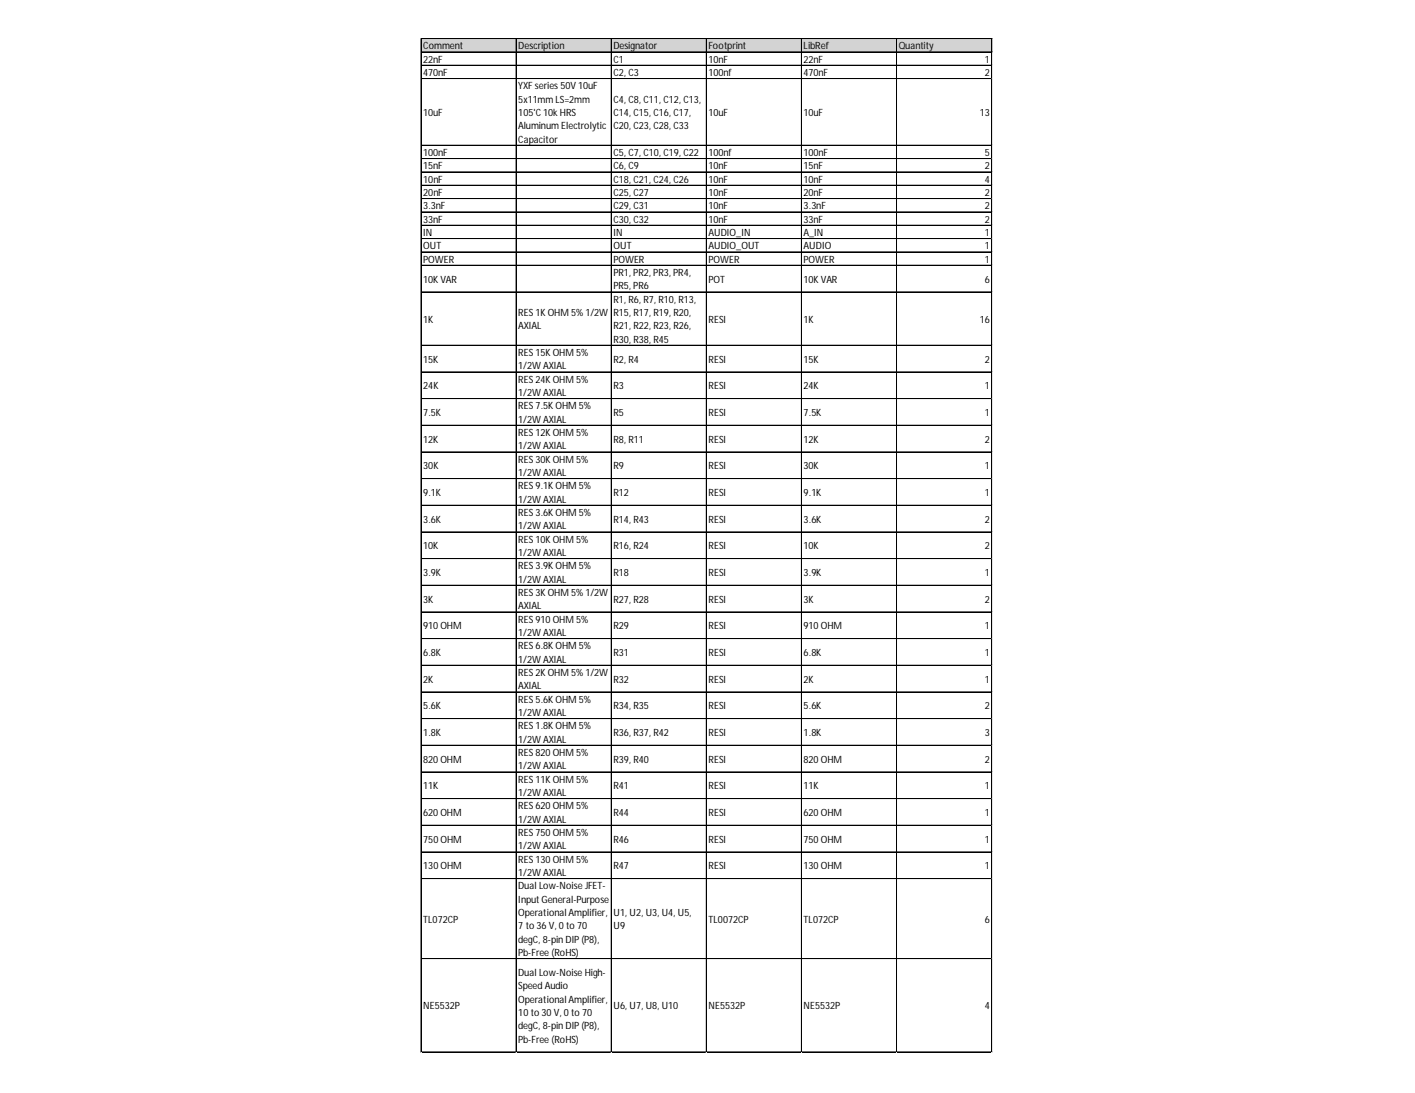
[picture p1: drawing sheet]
<svg xmlns="http://www.w3.org/2000/svg" width="279mm" height="216mm" viewBox="0 0 279 216" stroke-linecap="round" stroke-linejoin="round" font-family="sans-serif">
<defs><g id="words">
<g font-size="2">
<text x="83.6" y="9.7">Comment</text>
<text x="102.3" y="9.7">Description</text>
<text x="121.1" y="9.7">Designator</text>
<text x="139.9" y="9.7">Footprint</text>
<text x="158.7" y="9.7">LibRef</text>
<text x="177.5" y="9.7">Quantity</text>
<text x="83.6" y="12.3">22nF</text>
<text x="83.6" y="15">470nF</text>
<text x="102.3" y="17.6">YXF series 50V 10uF</text>
<text x="121.1" y="12.3">C1</text>
<text x="121.1" y="15">C2, C3</text>
<text x="139.9" y="12.3">10nF</text>
<text x="139.9" y="15">100nf</text>
<text x="158.7" y="12.3">22nF</text>
<text x="158.7" y="15">470nF</text>
<text x="194.5" y="12.3">1</text>
<text x="194.5" y="15">2</text>
<text x="83.6" y="22.9">10uF</text>
<text x="102.3" y="20.3">5x11mm LS=2mm</text>
<text x="102.3" y="22.9">105'C 10k HRS</text>
<text x="121.1" y="20.3">C4, C8, C11, C12, C13,</text>
<text x="121.1" y="22.9">C14, C15, C16, C17,</text>
<text x="139.9" y="22.9">10uF</text>
<text x="158.7" y="22.9">10uF</text>
<text x="193.5" y="22.9">13</text>
<text x="102.3" y="25.5">Aluminum Electrolytic</text>
<text x="102.3" y="28.2">Capacitor</text>
<text x="121.1" y="25.5">C20, C23, C28, C33</text>
<text x="83.6" y="30.8">100nF</text>
<text x="83.6" y="33.4">15nF</text>
<text x="121.1" y="30.8">C5, C7, C10, C19, C22</text>
<text x="121.1" y="33.4">C6, C9</text>
<text x="139.9" y="30.8">100nf</text>
<text x="139.9" y="33.4">10nF</text>
<text x="158.7" y="30.8">100nF</text>
<text x="158.7" y="33.4">15nF</text>
<text x="194.5" y="30.8">5</text>
<text x="194.5" y="33.4">2</text>
<text x="83.6" y="36.1">10nF</text>
<text x="83.6" y="38.7">20nF</text>
<text x="83.6" y="41.3">3.3nF</text>
<text x="121.1" y="36.1">C18, C21, C24, C26</text>
<text x="121.1" y="38.7">C25, C27</text>
<text x="121.1" y="41.3">C29, C31</text>
<text x="139.9" y="36.1">10nF</text>
<text x="139.9" y="38.7">10nF</text>
<text x="139.9" y="41.3">10nF</text>
<text x="158.7" y="36.1">10nF</text>
<text x="158.7" y="38.7">20nF</text>
<text x="158.7" y="41.3">3.3nF</text>
<text x="194.5" y="36.1">4</text>
<text x="194.5" y="38.7">2</text>
<text x="194.5" y="41.3">2</text>
<text x="83.6" y="44">33nF</text>
<text x="83.6" y="46.6">IN</text>
<text x="121.1" y="44">C30, C32</text>
<text x="121.1" y="46.6">IN</text>
<text x="139.9" y="44">10nF</text>
<text x="139.9" y="46.6">AUDIO_IN</text>
<text x="158.7" y="44">33nF</text>
<text x="158.7" y="46.6">A_IN</text>
<text x="194.5" y="44">2</text>
<text x="194.5" y="46.6">1</text>
<text x="83.6" y="49.2">OUT</text>
<text x="83.6" y="51.9">POWER</text>
<text x="121.1" y="49.2">OUT</text>
<text x="121.1" y="51.9">POWER</text>
<text x="139.9" y="49.2">AUDIO_OUT</text>
<text x="139.9" y="51.9">POWER</text>
<text x="158.7" y="49.2">AUDIO</text>
<text x="158.7" y="51.9">POWER</text>
<text x="194.5" y="49.2">1</text>
<text x="194.5" y="51.9">1</text>
<text x="83.6" y="55.8">10K VAR</text>
<text x="121.1" y="54.5">PR1, PR2, PR3, PR4,</text>
<text x="121.1" y="57.1">PR5, PR6</text>
<text x="121.1" y="59.8">R1, R6, R7, R10, R13,</text>
<text x="139.9" y="55.8">POT</text>
<text x="158.7" y="55.8">10K VAR</text>
<text x="194.5" y="55.8">6</text>
<text x="83.6" y="63.7">1K</text>
<text x="102.3" y="62.4">RES 1K OHM 5% 1/2W</text>
<text x="102.3" y="65">AXIAL</text>
<text x="121.1" y="62.4">R15, R17, R19, R20,</text>
<text x="121.1" y="65">R21, R22, R23, R26,</text>
<text x="139.9" y="63.7">RESI</text>
<text x="158.7" y="63.7">1K</text>
<text x="193.5" y="63.7">16</text>
<text x="83.6" y="71.6">15K</text>
<text x="102.3" y="70.3">RES 15K OHM 5%</text>
<text x="121.1" y="67.7">R30, R38, R45</text>
<text x="121.1" y="71.6">R2, R4</text>
<text x="139.9" y="71.6">RESI</text>
<text x="158.7" y="71.6">15K</text>
<text x="194.5" y="71.6">2</text>
<text x="83.6" y="76.9">24K</text>
<text x="102.3" y="72.9">1/2W AXIAL</text>
<text x="102.3" y="75.6">RES 24K OHM 5%</text>
<text x="121.1" y="76.9">R3</text>
<text x="139.9" y="76.9">RESI</text>
<text x="158.7" y="76.9">24K</text>
<text x="194.5" y="76.9">1</text>
<text x="83.6" y="82.1">7.5K</text>
<text x="102.3" y="78.2">1/2W AXIAL</text>
<text x="102.3" y="80.8">RES 7.5K OHM 5%</text>
<text x="102.3" y="83.5">1/2W AXIAL</text>
<text x="121.1" y="82.1">R5</text>
<text x="139.9" y="82.1">RESI</text>
<text x="158.7" y="82.1">7.5K</text>
<text x="194.5" y="82.1">1</text>
<text x="83.6" y="87.4">12K</text>
<text x="102.3" y="86.1">RES 12K OHM 5%</text>
<text x="102.3" y="88.7">1/2W AXIAL</text>
<text x="121.1" y="87.4">R8, R11</text>
<text x="139.9" y="87.4">RESI</text>
<text x="158.7" y="87.4">12K</text>
<text x="194.5" y="87.4">2</text>
<text x="83.6" y="92.7">30K</text>
<text x="102.3" y="91.4">RES 30K OHM 5%</text>
<text x="102.3" y="94">1/2W AXIAL</text>
<text x="121.1" y="92.7">R9</text>
<text x="139.9" y="92.7">RESI</text>
<text x="158.7" y="92.7">30K</text>
<text x="194.5" y="92.7">1</text>
<text x="83.6" y="97.9">9.1K</text>
<text x="102.3" y="96.6">RES 9.1K OHM 5%</text>
<text x="102.3" y="99.3">1/2W AXIAL</text>
<text x="102.3" y="101.9">RES 3.6K OHM 5%</text>
<text x="121.1" y="97.9">R12</text>
<text x="139.9" y="97.9">RESI</text>
<text x="158.7" y="97.9">9.1K</text>
<text x="194.5" y="97.9">1</text>
<text x="83.6" y="103.2">3.6K</text>
<text x="102.3" y="104.5">1/2W AXIAL</text>
<text x="102.3" y="107.2">RES 10K OHM 5%</text>
<text x="121.1" y="103.2">R14, R43</text>
<text x="139.9" y="103.2">RESI</text>
<text x="158.7" y="103.2">3.6K</text>
<text x="194.5" y="103.2">2</text>
<text x="83.6" y="108.5">10K</text>
<text x="83.6" y="113.8">3.9K</text>
<text x="102.3" y="109.8">1/2W AXIAL</text>
<text x="102.3" y="112.4">RES 3.9K OHM 5%</text>
<text x="121.1" y="108.5">R16, R24</text>
<text x="121.1" y="113.8">R18</text>
<text x="139.9" y="108.5">RESI</text>
<text x="139.9" y="113.8">RESI</text>
<text x="158.7" y="108.5">10K</text>
<text x="158.7" y="113.8">3.9K</text>
<text x="194.5" y="108.5">2</text>
<text x="194.5" y="113.8">1</text>
<text x="83.6" y="119">3K</text>
<text x="102.3" y="115.1">1/2W AXIAL</text>
<text x="102.3" y="117.7">RES 3K OHM 5% 1/2W</text>
<text x="121.1" y="119">R27, R28</text>
<text x="139.9" y="119">RESI</text>
<text x="158.7" y="119">3K</text>
<text x="194.5" y="119">2</text>
<text x="83.6" y="124.3">910 OHM</text>
<text x="102.3" y="120.3">AXIAL</text>
<text x="102.3" y="123">RES 910 OHM 5%</text>
<text x="102.3" y="125.6">1/2W AXIAL</text>
<text x="121.1" y="124.3">R29</text>
<text x="139.9" y="124.3">RESI</text>
<text x="158.7" y="124.3">910 OHM</text>
<text x="194.5" y="124.3">1</text>
<text x="83.6" y="129.6">6.8K</text>
<text x="102.3" y="128.2">RES 6.8K OHM 5%</text>
<text x="102.3" y="130.9">1/2W AXIAL</text>
<text x="121.1" y="129.6">R31</text>
<text x="139.9" y="129.6">RESI</text>
<text x="158.7" y="129.6">6.8K</text>
<text x="194.5" y="129.6">1</text>
<text x="83.6" y="134.8">2K</text>
<text x="102.3" y="133.5">RES 2K OHM 5% 1/2W</text>
<text x="102.3" y="136.1">AXIAL</text>
<text x="121.1" y="134.8">R32</text>
<text x="139.9" y="134.8">RESI</text>
<text x="158.7" y="134.8">2K</text>
<text x="194.5" y="134.8">1</text>
<text x="83.6" y="140.1">5.6K</text>
<text x="102.3" y="138.8">RES 5.6K OHM 5%</text>
<text x="102.3" y="141.4">1/2W AXIAL</text>
<text x="121.1" y="140.1">R34, R35</text>
<text x="139.9" y="140.1">RESI</text>
<text x="158.7" y="140.1">5.6K</text>
<text x="194.5" y="140.1">2</text>
<text x="83.6" y="145.4">1.8K</text>
<text x="102.3" y="144">RES 1.8K OHM 5%</text>
<text x="102.3" y="146.7">1/2W AXIAL</text>
<text x="102.3" y="149.3">RES 820 OHM 5%</text>
<text x="121.1" y="145.4">R36, R37, R42</text>
<text x="139.9" y="145.4">RESI</text>
<text x="158.7" y="145.4">1.8K</text>
<text x="194.5" y="145.4">3</text>
<text x="83.6" y="150.6">820 OHM</text>
<text x="83.6" y="155.9">11K</text>
<text x="102.3" y="151.9">1/2W AXIAL</text>
<text x="102.3" y="154.6">RES 11K OHM 5%</text>
<text x="121.1" y="150.6">R39, R40</text>
<text x="121.1" y="155.9">R41</text>
<text x="139.9" y="150.6">RESI</text>
<text x="139.9" y="155.9">RESI</text>
<text x="158.7" y="150.6">820 OHM</text>
<text x="158.7" y="155.9">11K</text>
<text x="194.5" y="150.6">2</text>
<text x="194.5" y="155.9">1</text>
<text x="83.6" y="161.2">620 OHM</text>
<text x="102.3" y="157.2">1/2W AXIAL</text>
<text x="102.3" y="159.8">RES 620 OHM 5%</text>
<text x="121.1" y="161.2">R44</text>
<text x="139.9" y="161.2">RESI</text>
<text x="158.7" y="161.2">620 OHM</text>
<text x="194.5" y="161.2">1</text>
<text x="83.6" y="166.4">750 OHM</text>
<text x="102.3" y="162.5">1/2W AXIAL</text>
<text x="102.3" y="165.1">RES 750 OHM 5%</text>
<text x="102.3" y="167.7">1/2W AXIAL</text>
<text x="121.1" y="166.4">R46</text>
<text x="139.9" y="166.4">RESI</text>
<text x="158.7" y="166.4">750 OHM</text>
<text x="194.5" y="166.4">1</text>
<text x="83.6" y="171.7">130 OHM</text>
<text x="102.3" y="170.4">RES 130 OHM 5%</text>
<text x="102.3" y="173">1/2W AXIAL</text>
<text x="121.1" y="171.7">R47</text>
<text x="139.9" y="171.7">RESI</text>
<text x="158.7" y="171.7">130 OHM</text>
<text x="194.5" y="171.7">1</text>
<text x="102.3" y="175.6">Dual Low-Noise JFET-</text>
<text x="102.3" y="178.3">Input General-Purpose</text>
<text x="83.6" y="182.2">TL072CP</text>
<text x="102.3" y="180.9">Operational Amplifier,</text>
<text x="102.3" y="183.5">7 to 36 V, 0 to 70</text>
<text x="121.1" y="180.9">U1, U2, U3, U4, U5,</text>
<text x="121.1" y="183.5">U9</text>
<text x="139.9" y="182.2">TL0072CP</text>
<text x="158.7" y="182.2">TL072CP</text>
<text x="194.5" y="182.2">6</text>
<text x="102.3" y="186.2">degC, 8-pin DIP (P8),</text>
<text x="102.3" y="188.8">Pb-Free (RoHS)</text>
<text x="102.3" y="192.8">Dual Low-Noise High-</text>
<text x="102.3" y="195.4">Speed Audio</text>
<text x="83.6" y="199.3">NE5532P</text>
<text x="102.3" y="198">Operational Amplifier,</text>
<text x="102.3" y="200.7">10 to 30 V, 0 to 70</text>
<text x="102.3" y="203.3">degC, 8-pin DIP (P8),</text>
<text x="121.1" y="199.3">U6, U7, U8, U10</text>
<text x="139.9" y="199.3">NE5532P</text>
<text x="158.7" y="199.3">NE5532P</text>
<text x="194.5" y="199.3">4</text>
<text x="102.3" y="205.9">Pb-Free (RoHS)</text>
</g>
</g></defs>
<path d="M83.2 7.7h112.8v2.7h-112.8z" fill="#d3d3d3"/>
<g fill="none" stroke="#000" stroke-width=".2">
<path d="M83.1 7.6v200.3M83.2 7.6v200.3M83.2 7.6h112.7M83.2 7.7h112.7M83.2 10.2h112.7M83.2 10.3h112.7M83.2 12.9h112.7M83.2 15.5h112.7M83.2 15.6h112.7M101.9 7.7v200.2M102 7.7v200.2M120.7 7.7v200.2"/>
<path d="M139.5 7.7v200.2M158.2 7.7v200.2M158.3 7.7v200.2M177 7.7v200.2M177.1 7.7v200.2M195.8 7.7v200.2M195.9 7.7v200.2M83.2 28.7h112.7M83.2 31.3h112.7M83.2 31.4h112.7M83.2 34h112.7M83.2 36.6h112.7"/>
<path d="M83.2 39.2h112.7M83.2 39.3h112.7M83.2 41.9h112.7M83.2 44.5h112.7M83.2 47.1h112.7M83.2 47.2h112.7M83.2 49.8h112.7M83.2 52.4h112.7M83.2 57.7h112.7M83.2 68.2h112.7M83.2 73.5h112.7M83.2 78.7h112.7"/>
<path d="M83.2 78.8h112.7M83.2 84h112.7M83.2 84.1h112.7M83.2 89.3h112.7M83.2 94.5h112.7M83.2 94.6h112.7M83.2 99.8h112.7M83.2 99.9h112.7M83.2 105.1h112.7M83.2 110.3h112.7M83.2 110.4h112.7M83.2 115.6h112.7"/>
<path d="M83.2 115.7h112.7M83.2 120.9h112.7M83.2 126.1h112.7M83.2 126.2h112.7M83.2 131.4h112.7M83.2 131.5h112.7M83.2 136.7h112.7M83.2 141.9h112.7M83.2 142h112.7M83.2 147.2h112.7M83.2 147.3h112.7M83.2 152.5h112.7"/>
<path d="M83.2 157.7h112.7M83.2 157.8h112.7M83.2 163h112.7M83.2 163.1h112.7M83.2 168.3h112.7M83.2 173.5h112.7M83.2 173.6h112.7M83.2 189.3h112.7M83.2 189.4h112.7M83.2 207.8h112.7"/>
</g>
<path d="M83.1 207.9h.1" fill="none" stroke="#e0e0e0" stroke-width=".2"/>
<path d="M83.1 207.9h.1z" fill="#e0e0e0"/>
<path d="M101.9 207.9h.1" fill="none" stroke="#e0e0e0" stroke-width=".2"/>
<path d="M101.9 207.9h.1z" fill="#e0e0e0"/>
<path d="M120.7 207.9h.1" fill="none" stroke="#e0e0e0" stroke-width=".2"/>
<path d="M120.7 207.9h.1z" fill="#e0e0e0"/>
<path d="M139.5 207.9h.1" fill="none" stroke="#e0e0e0" stroke-width=".2"/>
<path d="M139.5 207.9h.1z" fill="#e0e0e0"/>
<path d="M158.2 207.9h.1" fill="none" stroke="#e0e0e0" stroke-width=".2"/>
<path d="M158.2 207.9h.2z" fill="#e0e0e0"/>
<path d="M177 207.9h.1" fill="none" stroke="#e0e0e0" stroke-width=".2"/>
<path d="M177 207.9h.1z" fill="#e0e0e0"/>
<path d="M195.8 207.9h.1" fill="none" stroke="#e0e0e0" stroke-width=".2"/>
<path d="M195.8 207.9h.1z" fill="#e0e0e0"/>
<path d="M195.9 12.9h.1" fill="none" stroke="#e0e0e0" stroke-width=".2"/>
<path d="M195.9 12.9l.1 .1z" fill="#e0e0e0"/>
<path d="M195.9 15.5h.1" fill="none" stroke="#e0e0e0" stroke-width=".2"/>
<path d="M195.9 15.5l.1 .1z" fill="#e0e0e0"/>
<path d="M195.9 28.7h.1" fill="none" stroke="#e0e0e0" stroke-width=".2"/>
<path d="M195.9 28.7l.1 .1z" fill="#e0e0e0"/>
<path d="M195.9 31.3h.1" fill="none" stroke="#e0e0e0" stroke-width=".2"/>
<path d="M195.9 31.3l.1 .1z" fill="#e0e0e0"/>
<path d="M195.9 34h.1" fill="none" stroke="#e0e0e0" stroke-width=".2"/>
<path d="M195.9 34l.1 .1z" fill="#e0e0e0"/>
<path d="M195.9 36.6h.1" fill="none" stroke="#e0e0e0" stroke-width=".2"/>
<path d="M195.9 36.6l.1 .1z" fill="#e0e0e0"/>
<path d="M195.9 39.2h.1" fill="none" stroke="#e0e0e0" stroke-width=".2"/>
<path d="M195.9 39.2l.1 .1z" fill="#e0e0e0"/>
<path d="M195.9 41.9h.1" fill="none" stroke="#e0e0e0" stroke-width=".2"/>
<path d="M195.9 41.9l.1 .1z" fill="#e0e0e0"/>
<path d="M195.9 44.5h.1" fill="none" stroke="#e0e0e0" stroke-width=".2"/>
<path d="M195.9 44.5l.1 .1z" fill="#e0e0e0"/>
<path d="M195.9 47.1h.1" fill="none" stroke="#e0e0e0" stroke-width=".2"/>
<path d="M195.9 47.1l.1 .1z" fill="#e0e0e0"/>
<path d="M195.9 49.8h.1" fill="none" stroke="#e0e0e0" stroke-width=".2"/>
<path d="M195.9 49.8l.1 .1z" fill="#e0e0e0"/>
<path d="M195.9 52.4h.1" fill="none" stroke="#e0e0e0" stroke-width=".2"/>
<path d="M195.9 52.4l.1 .1z" fill="#e0e0e0"/>
<path d="M195.9 57.7h.1" fill="none" stroke="#e0e0e0" stroke-width=".2"/>
<path d="M195.9 57.7l.1 .1z" fill="#e0e0e0"/>
<path d="M195.9 68.2h.1" fill="none" stroke="#e0e0e0" stroke-width=".2"/>
<path d="M195.9 68.2l.1 .1z" fill="#e0e0e0"/>
<path d="M195.9 73.5h.1" fill="none" stroke="#e0e0e0" stroke-width=".2"/>
<path d="M195.9 73.5l.1 .1z" fill="#e0e0e0"/>
<path d="M195.9 78.7h.1" fill="none" stroke="#e0e0e0" stroke-width=".2"/>
<path d="M195.9 78.7l.1 .1z" fill="#e0e0e0"/>
<path d="M195.9 84h.1" fill="none" stroke="#e0e0e0" stroke-width=".2"/>
<path d="M195.9 84l.1 .1z" fill="#e0e0e0"/>
<path d="M195.9 89.3h.1" fill="none" stroke="#e0e0e0" stroke-width=".2"/>
<path d="M195.9 89.3l.1 .1z" fill="#e0e0e0"/>
<path d="M195.9 94.5h.1" fill="none" stroke="#e0e0e0" stroke-width=".2"/>
<path d="M195.9 94.5l.1 .1z" fill="#e0e0e0"/>
<path d="M195.9 99.8h.1" fill="none" stroke="#e0e0e0" stroke-width=".2"/>
<path d="M195.9 99.8l.1 .1z" fill="#e0e0e0"/>
<path d="M195.9 105.1h.1" fill="none" stroke="#e0e0e0" stroke-width=".2"/>
<path d="M195.9 105.1l.1 .1z" fill="#e0e0e0"/>
<path d="M195.9 110.3h.1" fill="none" stroke="#e0e0e0" stroke-width=".2"/>
<path d="M195.9 110.3l.1 .1z" fill="#e0e0e0"/>
<path d="M195.9 115.6h.1" fill="none" stroke="#e0e0e0" stroke-width=".2"/>
<path d="M195.9 115.6l.1 .1z" fill="#e0e0e0"/>
<path d="M195.9 120.9h.1" fill="none" stroke="#e0e0e0" stroke-width=".2"/>
<path d="M195.9 120.9l.1 .1z" fill="#e0e0e0"/>
<path d="M195.9 126.1h.1" fill="none" stroke="#e0e0e0" stroke-width=".2"/>
<path d="M195.9 126.1l.1 .1z" fill="#e0e0e0"/>
<path d="M195.9 131.4h.1" fill="none" stroke="#e0e0e0" stroke-width=".2"/>
<path d="M195.9 131.4l.1 .1z" fill="#e0e0e0"/>
<path d="M195.9 136.7h.1" fill="none" stroke="#e0e0e0" stroke-width=".2"/>
<path d="M195.9 136.7l.1 .1z" fill="#e0e0e0"/>
<path d="M195.9 141.9h.1" fill="none" stroke="#e0e0e0" stroke-width=".2"/>
<path d="M195.9 141.9l.1 .1z" fill="#e0e0e0"/>
<path d="M195.9 147.2h.1" fill="none" stroke="#e0e0e0" stroke-width=".2"/>
<path d="M195.9 147.2l.1 .1z" fill="#e0e0e0"/>
<path d="M195.9 152.5h.1" fill="none" stroke="#e0e0e0" stroke-width=".2"/>
<path d="M195.9 152.5l.1 .1z" fill="#e0e0e0"/>
<path d="M195.9 157.7h.1" fill="none" stroke="#e0e0e0" stroke-width=".2"/>
<path d="M195.9 157.7l.1 .2z" fill="#e0e0e0"/>
<path d="M195.9 163h.1" fill="none" stroke="#e0e0e0" stroke-width=".2"/>
<path d="M195.9 163l.1 .1z" fill="#e0e0e0"/>
<path d="M195.9 168.3h.1" fill="none" stroke="#e0e0e0" stroke-width=".2"/>
<path d="M195.9 168.3l.1 .1z" fill="#e0e0e0"/>
<path d="M195.9 173.5h.1" fill="none" stroke="#e0e0e0" stroke-width=".2"/>
<path d="M195.9 173.5l.1 .2z" fill="#e0e0e0"/>
<path d="M195.9 189.3h.1" fill="none" stroke="#e0e0e0" stroke-width=".2"/>
<path d="M195.9 189.3l.1 .2z" fill="#e0e0e0"/>
<path d="M195.9 207.8h.1" fill="none" stroke="#e0e0e0" stroke-width=".2"/>
<path d="M195.9 207.8l.1 .1z" fill="#e0e0e0"/>
<use href="#words"/>
</svg>
